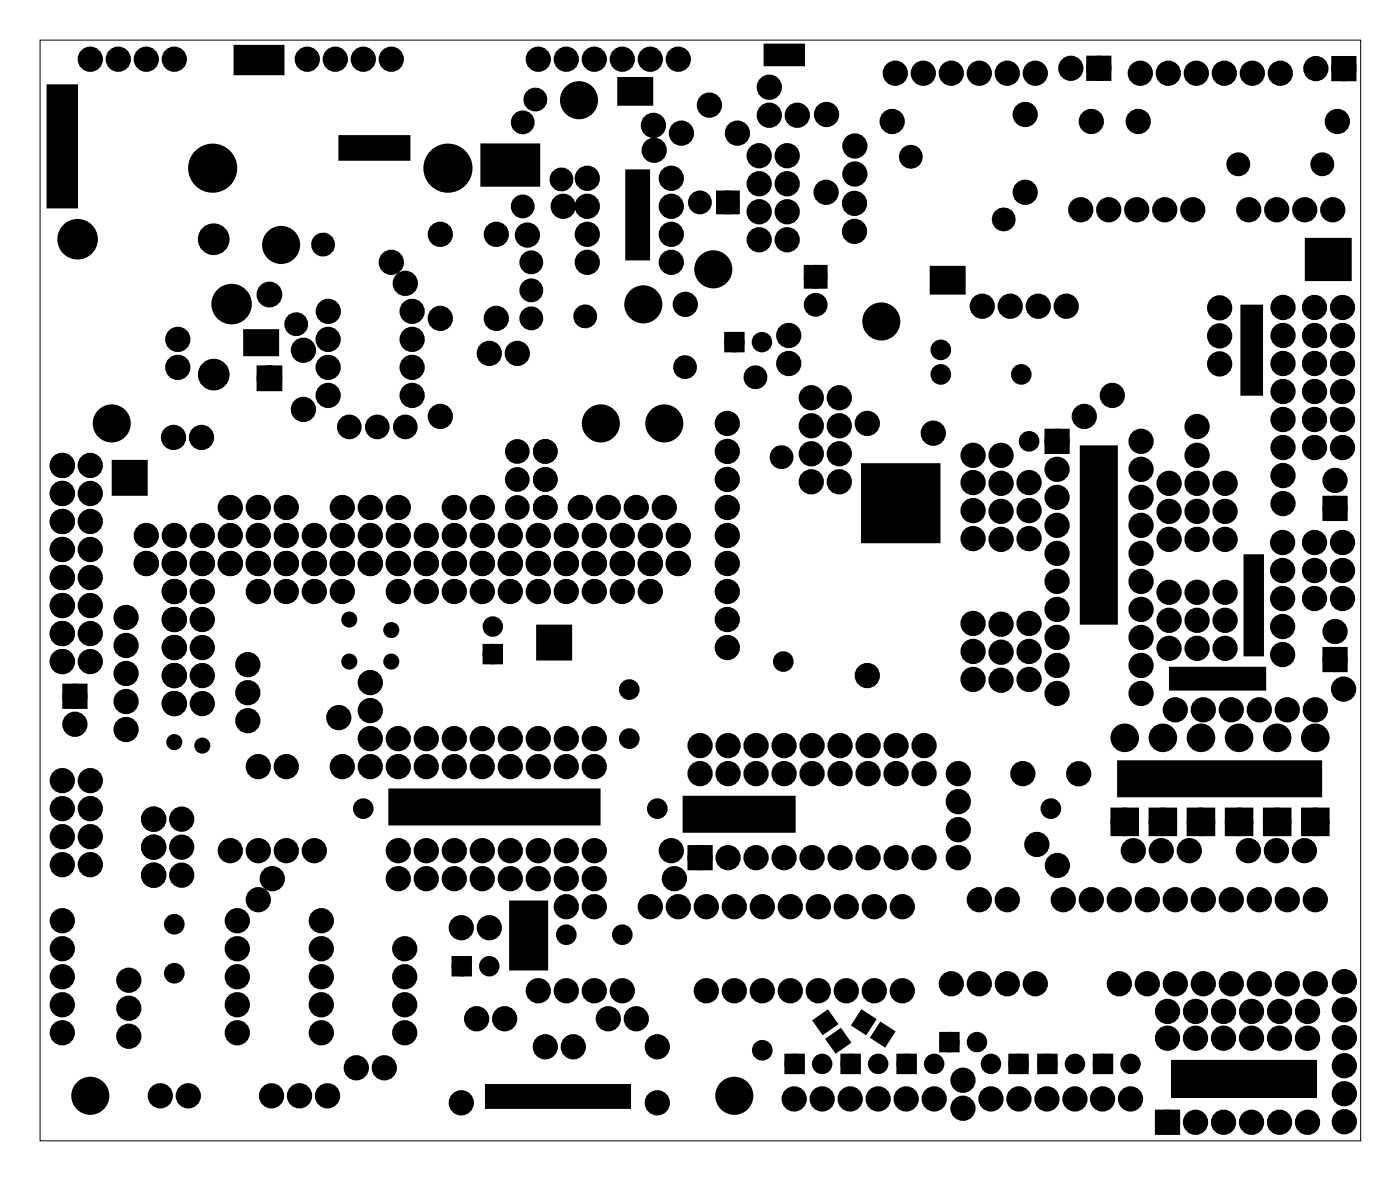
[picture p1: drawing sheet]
<svg xmlns="http://www.w3.org/2000/svg" width="127mm" height="107mm" viewBox="0 0 127 107" stroke-linecap="round" stroke-linejoin="round" font-family="sans-serif">
<path d="M3.6 3.6h119.8v99.8h-119.8z" fill="none" stroke="#000" stroke-width=".09"/>
<g fill="#000">
<path d="M4.4 7.8h2.6v11h-2.6zM21.3 4.2h4.4v2.5h-4.4zM30.8 12.4h6.3v2h-6.3zM43.7 13.1h5.2v3.7h-5.2zM56.1 7.1h3v2.4h-3zM56.8 15.5h2v8h-2zM65.3 17.7h1.4v1.3h-1.4zM69.4 4.1h3.5v1.8h-3.5zM98.9 5.4h1.5v1.6h-1.5zM121.1 5.5h1.6v1.5h-1.6zM22.2 30h3v2.2h-3zM23.7 33.5h1.5v1.6h-1.5z"/>
<path d="M66 30.4h1.2v1.2h-1.2zM73.3 24.4h1.4v1.4h-1.4zM84.5 24.2h3v2.4h-3zM95.1 39.2h1.6v1.6h-1.6zM112.6 27.7h1.8v8h-1.8zM118.5 21.7h4v3.7h-4zM10.3 41.8h3v3h-3zM44.1 58.7h1.2v1.2h-1.2zM48.8 56.8h3v3h-3zM78.2 42.1h7v7h-7zM98.1 40.5h3.2v16h-3.2zM112.9 50.4h1.6v9h-1.6z"/>
<path d="M120.3 45.3h1.6v1.6h-1.6zM6 62.4h1.6v1.5h-1.6zM35.4 71.6h19v3.1h-19zM62 72.3h10v3.1h-10zM62.7 77h1.6v1.5h-1.6zM101.1 73.6h1.8v1.8h-1.8zM101.5 69.1h18.3v3.1h-18.3zM104.6 73.6h1.8v1.8h-1.8zM106.2 60.6h8.5v1.9h-8.5zM108 73.6h1.9v1.8h-1.9zM111.5 73.6h1.8v1.8h-1.8zM114.9 73.6h1.9v1.8h-1.9z"/>
<path d="M118.4 73.6h1.8v1.8h-1.8zM120.3 59h1.6v1.6h-1.6zM41.3 87h1.2v1.2h-1.2zM44.1 98.4h13v2h-13zM46.3 81.8h3.3v6.1h-3.3zM71.5 95.9h1.2v1.2h-1.2zM73.9 92.5l1.2-.8 .8 1.1-1.2 .9zM75 94.2l1.3-.8 .8 1.1-1.3 .9zM78.2 91.7l1.2 .7-.9 1.3-1.1-.8zM76.6 95.9h1.2v1.2h-1.2zM79.9 92.8l1.2 .7-.8 1.3-1.2-.8zM81.6 95.9h1.2v1.2h-1.2z"/>
<path d="M85.5 93.9h1.2v1.2h-1.2zM91.8 95.9h1.2v1.2h-1.2zM94.4 95.9h1.2v1.2h-1.2zM99.5 95.9h1.2v1.2h-1.2zM106.3 96.2h13v3.2h-13zM105.1 101h1.6v1.5h-1.6z"/>
</g>
<g fill="none" stroke="#000" stroke-width=".25">
<path d="M4.4 7.8h2.6v11h-2.6zM21.3 4.2h4.4v2.5h-4.4zM30.8 12.4h6.3v2h-6.3zM43.7 13.1h5.2v3.7h-5.2zM56.1 7.1h3v2.4h-3zM56.8 15.5h2v8h-2zM69.4 4.1h3.5v1.8h-3.5zM22.2 30h3v2.2h-3zM84.5 24.2h3v2.4h-3zM112.6 27.7h1.8v8h-1.8zM118.5 21.7h4v3.7h-4zM10.3 41.8h3v3h-3z"/>
<path d="M48.8 56.8h3v3h-3zM78.2 42.1h7v7h-7zM98.1 40.5h3.2v16h-3.2zM112.9 50.4h1.6v9h-1.6zM35.4 71.6h19v3.1h-19zM62 72.3h10v3.1h-10zM101.5 69.1h18.3v3.1h-18.3zM106.2 60.6h8.5v1.9h-8.5zM44.1 98.4h13v2h-13zM46.3 81.8h3.3v6.1h-3.3zM73.9 92.5l1.2-.8 .8 1.1-1.2 .9zM75 94.2l1.3-.8 .8 1.1-1.3 .9z"/>
<path d="M78.2 91.7l1.2 .7-.9 1.3-1.1-.8zM79.9 92.8l1.2 .7-.8 1.3-1.2-.8zM106.3 96.2h13v3.2h-13z"/>
<circle cx="52.5" cy="9.1" r="1.6"/>
<circle cx="10.1" cy="38.4" r="1.6"/>
<circle cx="25.5" cy="22.2" r="1.6"/>
<circle cx="54.5" cy="38.4" r="1.6"/>
<circle cx="58.4" cy="27.6" r="1.6"/>
<circle cx="60.3" cy="38.4" r="1.6"/>
<circle cx="64.7" cy="24.4" r="1.6"/>
<circle cx="79.9" cy="29.1" r="1.6"/>
<circle cx="8.2" cy="99.3" r="1.6"/>
<circle cx="66.6" cy="99.3" r="1.6"/>
</g>
<g fill="#000">
<circle cx="8.2" cy="5.4" r=".76"/>
<circle cx="10.7" cy="5.4" r=".76"/>
<circle cx="13.3" cy="5.4" r=".76"/>
<circle cx="15.8" cy="5.4" r=".76"/>
<circle cx="19.3" cy="15.2" r="1.5"/>
<circle cx="27.9" cy="5.4" r=".76"/>
<circle cx="30.4" cy="5.4" r=".76"/>
<circle cx="33" cy="5.4" r=".76"/>
<circle cx="35.5" cy="5.4" r=".76"/>
<circle cx="40.6" cy="15.2" r="1.5"/>
<circle cx="47.4" cy="18.7" r=".7"/>
<circle cx="47.4" cy="11.1" r=".7"/>
<circle cx="48.6" cy="9" r=".7"/>
<circle cx="48.8" cy="5.4" r=".76"/>
<circle cx="50.9" cy="16.3" r=".7"/>
<circle cx="51.1" cy="18.7" r=".76"/>
<circle cx="51.4" cy="5.4" r=".76"/>
<circle cx="52.5" cy="9.1" r="1.6"/>
<circle cx="53.3" cy="16.2" r=".76"/>
<circle cx="53.3" cy="18.7" r=".76"/>
<circle cx="53.9" cy="5.4" r=".76"/>
<circle cx="56.5" cy="5.4" r=".76"/>
<circle cx="59" cy="5.4" r=".76"/>
<circle cx="59.3" cy="11.4" r=".76"/>
<circle cx="59.3" cy="13.6" r=".76"/>
<circle cx="60.9" cy="18.7" r=".76"/>
<circle cx="60.9" cy="16.2" r=".76"/>
<circle cx="61.5" cy="5.4" r=".76"/>
<circle cx="61.8" cy="12.1" r=".76"/>
<circle cx="63.5" cy="18.4" r=".7"/>
<circle cx="64.4" cy="9.5" r=".76"/>
<circle cx="66" cy="18.4" r=".7"/>
<circle cx="66.9" cy="12.1" r=".76"/>
<circle cx="68.9" cy="16.7" r=".76"/>
<circle cx="68.9" cy="19.2" r=".76"/>
<circle cx="68.9" cy="14.1" r=".76"/>
<circle cx="69.8" cy="10.4" r=".76"/>
<circle cx="69.8" cy="7.9" r=".76"/>
<circle cx="71.4" cy="16.7" r=".76"/>
<circle cx="71.4" cy="19.2" r=".76"/>
<circle cx="71.4" cy="14.1" r=".76"/>
<circle cx="72.3" cy="10.4" r=".76"/>
<circle cx="74.9" cy="17.4" r=".76"/>
<circle cx="75" cy="10.4" r=".76"/>
<circle cx="77.5" cy="18.4" r=".76"/>
<circle cx="77.5" cy="13.2" r=".76"/>
<circle cx="77.5" cy="15.8" r=".76"/>
<circle cx="80.9" cy="11" r=".76"/>
<circle cx="81.2" cy="6.6" r=".76"/>
<circle cx="82.6" cy="14.2" r=".7"/>
<circle cx="83.8" cy="6.6" r=".76"/>
<circle cx="86.3" cy="6.6" r=".76"/>
<circle cx="88.8" cy="6.6" r=".76"/>
<circle cx="91.1" cy="19.9" r=".7"/>
<circle cx="91.4" cy="6.6" r=".76"/>
<circle cx="93" cy="10.4" r=".76"/>
<circle cx="93" cy="17.4" r=".76"/>
<circle cx="93.9" cy="6.6" r=".76"/>
<circle cx="97.1" cy="6.2" r=".76"/>
<circle cx="98" cy="19" r=".76"/>
<circle cx="99" cy="11" r=".76"/>
<circle cx="99.7" cy="6.2" r=".76"/>
<circle cx="100.6" cy="19" r=".76"/>
<circle cx="103.1" cy="19" r=".76"/>
<circle cx="103.3" cy="11" r=".76"/>
<circle cx="103.4" cy="6.6" r=".76"/>
<circle cx="105.7" cy="19" r=".76"/>
<circle cx="106" cy="6.6" r=".76"/>
<circle cx="108.2" cy="19" r=".76"/>
<circle cx="108.5" cy="6.6" r=".76"/>
<circle cx="111.1" cy="6.6" r=".76"/>
<circle cx="112.3" cy="14.9" r=".7"/>
<circle cx="113.3" cy="19" r=".76"/>
<circle cx="113.6" cy="6.6" r=".76"/>
<circle cx="115.8" cy="19" r=".76"/>
<circle cx="116.1" cy="6.6" r=".76"/>
<circle cx="118.4" cy="19" r=".76"/>
<circle cx="119.4" cy="6.2" r=".76"/>
<circle cx="120" cy="14.9" r=".7"/>
<circle cx="120.9" cy="19" r=".76"/>
<circle cx="121.3" cy="11" r=".76"/>
<circle cx="121.9" cy="6.2" r=".76"/>
<circle cx="7" cy="21.7" r="1.11"/>
<circle cx="10.1" cy="38.4" r="1.6"/>
<circle cx="15.7" cy="39.7" r=".76"/>
<circle cx="16.1" cy="33.3" r=".76"/>
<circle cx="16.1" cy="30.8" r=".76"/>
<circle cx="18.3" cy="39.7" r=".76"/>
<circle cx="19.4" cy="21.7" r=".91"/>
<circle cx="19.4" cy="34" r=".91"/>
<circle cx="21" cy="27.6" r="1.11"/>
<circle cx="24.4" cy="34.3" r=".79"/>
<circle cx="24.4" cy="26.7" r=".79"/>
<circle cx="25.5" cy="22.2" r="1.6"/>
<circle cx="26.9" cy="29.4" r=".7"/>
<circle cx="27.5" cy="37.1" r=".76"/>
<circle cx="27.5" cy="31.8" r=".76"/>
<circle cx="29.3" cy="22.2" r=".7"/>
<circle cx="29.8" cy="35.8" r=".76"/>
<circle cx="29.8" cy="33.3" r=".76"/>
<circle cx="29.8" cy="30.8" r=".76"/>
<circle cx="29.8" cy="28.2" r=".76"/>
<circle cx="31.7" cy="38.7" r=".74"/>
<circle cx="34.2" cy="38.7" r=".74"/>
<circle cx="35.5" cy="23.8" r=".76"/>
<circle cx="36.8" cy="25.7" r=".76"/>
<circle cx="36.8" cy="38.7" r=".74"/>
<circle cx="37.4" cy="28.2" r=".76"/>
<circle cx="37.4" cy="35.8" r=".76"/>
<circle cx="37.4" cy="33.3" r=".76"/>
<circle cx="37.4" cy="30.8" r=".76"/>
<circle cx="39.9" cy="28.9" r=".76"/>
<circle cx="39.9" cy="21.2" r=".76"/>
<circle cx="39.9" cy="37.8" r=".76"/>
<circle cx="44.4" cy="32" r=".76"/>
<circle cx="45" cy="28.9" r=".76"/>
<circle cx="45" cy="21.2" r=".76"/>
<circle cx="46.9" cy="32" r=".76"/>
<circle cx="47.8" cy="21.3" r=".76"/>
<circle cx="48.2" cy="28.9" r=".7"/>
<circle cx="48.2" cy="26.3" r=".7"/>
<circle cx="48.2" cy="23.8" r=".7"/>
<circle cx="53.1" cy="28.7" r=".7"/>
<circle cx="53.3" cy="23.8" r=".76"/>
<circle cx="53.3" cy="21.2" r=".76"/>
<circle cx="54.5" cy="38.4" r="1.6"/>
<circle cx="58.4" cy="27.6" r="1.6"/>
<circle cx="60.3" cy="38.4" r="1.6"/>
<circle cx="60.9" cy="23.8" r=".76"/>
<circle cx="60.9" cy="21.2" r=".76"/>
<circle cx="62.1" cy="33.3" r=".7"/>
<circle cx="62.2" cy="27.6" r=".76"/>
<circle cx="64.7" cy="24.4" r="1.6"/>
<circle cx="66" cy="38.4" r=".76"/>
<circle cx="66.6" cy="31" r=".6"/>
<circle cx="68.5" cy="34.2" r=".7"/>
<circle cx="68.9" cy="21.7" r=".76"/>
<circle cx="69.1" cy="31" r=".6"/>
<circle cx="71.4" cy="21.7" r=".76"/>
<circle cx="71.6" cy="30.4" r=".76"/>
<circle cx="71.6" cy="33" r=".76"/>
<circle cx="73.6" cy="36.1" r=".76"/>
<circle cx="73.6" cy="38.6" r=".76"/>
<circle cx="74" cy="25.1" r=".7"/>
<circle cx="74" cy="27.6" r=".7"/>
<circle cx="76.1" cy="36.1" r=".76"/>
<circle cx="76.1" cy="38.6" r=".76"/>
<circle cx="77.5" cy="21" r=".76"/>
<circle cx="78.7" cy="38.4" r=".76"/>
<circle cx="79.9" cy="29.1" r="1.6"/>
<circle cx="84.7" cy="39.3" r=".76"/>
<circle cx="85.3" cy="31.7" r=".55"/>
<circle cx="85.3" cy="33.9" r=".55"/>
<circle cx="89.1" cy="27.8" r=".76"/>
<circle cx="91.6" cy="27.8" r=".76"/>
<circle cx="92.6" cy="33.9" r=".55"/>
<circle cx="94.2" cy="27.8" r=".76"/>
<circle cx="96.7" cy="27.8" r=".76"/>
<circle cx="98.4" cy="37.8" r=".76"/>
<circle cx="100.9" cy="35.8" r=".76"/>
<circle cx="108.6" cy="38.7" r=".76"/>
<circle cx="110.6" cy="33" r=".76"/>
<circle cx="110.6" cy="30.5" r=".76"/>
<circle cx="110.6" cy="27.9" r=".76"/>
<circle cx="116.4" cy="38" r=".76"/>
<circle cx="116.4" cy="35.5" r=".76"/>
<circle cx="116.4" cy="30.4" r=".76"/>
<circle cx="116.4" cy="33" r=".76"/>
<circle cx="116.4" cy="27.9" r=".76"/>
<circle cx="119.2" cy="38" r=".76"/>
<circle cx="119.2" cy="30.4" r=".76"/>
<circle cx="119.2" cy="33" r=".76"/>
<circle cx="119.2" cy="35.5" r=".76"/>
<circle cx="119.2" cy="27.9" r=".76"/>
<circle cx="121.8" cy="38" r=".76"/>
<circle cx="121.8" cy="33" r=".76"/>
<circle cx="121.8" cy="30.4" r=".76"/>
<circle cx="121.8" cy="35.5" r=".76"/>
<circle cx="121.8" cy="27.9" r=".76"/>
<circle cx="5.7" cy="57.4" r=".76"/>
<circle cx="5.7" cy="60" r=".76"/>
<circle cx="5.7" cy="47.3" r=".76"/>
<circle cx="5.7" cy="44.7" r=".76"/>
<circle cx="5.7" cy="42.2" r=".76"/>
<circle cx="5.7" cy="49.8" r=".76"/>
<circle cx="5.7" cy="52.4" r=".76"/>
<circle cx="5.7" cy="54.9" r=".76"/>
<circle cx="8.2" cy="57.4" r=".76"/>
<circle cx="8.2" cy="60" r=".76"/>
<circle cx="8.2" cy="47.3" r=".76"/>
<circle cx="8.2" cy="44.7" r=".76"/>
<circle cx="8.2" cy="42.2" r=".76"/>
<circle cx="8.2" cy="49.8" r=".76"/>
<circle cx="8.2" cy="52.4" r=".76"/>
<circle cx="8.2" cy="54.9" r=".76"/>
<circle cx="11.4" cy="56" r=".76"/>
<circle cx="11.4" cy="58.5" r=".76"/>
<circle cx="13.3" cy="48.5" r=".76"/>
<circle cx="13.3" cy="51.1" r=".76"/>
<circle cx="15.8" cy="56.2" r=".76"/>
<circle cx="15.8" cy="58.7" r=".76"/>
<circle cx="15.8" cy="53.6" r=".76"/>
<circle cx="15.8" cy="48.5" r=".76"/>
<circle cx="15.8" cy="51.1" r=".76"/>
<circle cx="18.4" cy="56.2" r=".76"/>
<circle cx="18.4" cy="58.7" r=".76"/>
<circle cx="18.4" cy="53.6" r=".76"/>
<circle cx="18.4" cy="48.5" r=".76"/>
<circle cx="18.4" cy="51.1" r=".76"/>
<circle cx="20.9" cy="46" r=".76"/>
<circle cx="20.9" cy="48.5" r=".76"/>
<circle cx="20.9" cy="51.1" r=".76"/>
<circle cx="23.4" cy="46" r=".76"/>
<circle cx="23.4" cy="48.5" r=".76"/>
<circle cx="23.4" cy="51.1" r=".76"/>
<circle cx="23.4" cy="53.6" r=".76"/>
<circle cx="26" cy="46" r=".76"/>
<circle cx="26" cy="48.5" r=".76"/>
<circle cx="26" cy="51.1" r=".76"/>
<circle cx="26" cy="53.6" r=".76"/>
<circle cx="28.5" cy="48.5" r=".76"/>
<circle cx="28.5" cy="51.1" r=".76"/>
<circle cx="28.5" cy="53.6" r=".76"/>
<circle cx="31.1" cy="46" r=".76"/>
<circle cx="31.1" cy="48.5" r=".76"/>
<circle cx="31.1" cy="53.6" r=".76"/>
<circle cx="31.1" cy="51.1" r=".76"/>
<circle cx="31.7" cy="56.2" r=".45"/>
<circle cx="31.7" cy="60" r=".45"/>
<circle cx="33.6" cy="46" r=".76"/>
<circle cx="33.6" cy="48.5" r=".76"/>
<circle cx="33.6" cy="51.1" r=".76"/>
<circle cx="35.5" cy="57.1" r=".45"/>
<circle cx="35.5" cy="60" r=".45"/>
<circle cx="36.1" cy="46" r=".76"/>
<circle cx="36.1" cy="48.5" r=".76"/>
<circle cx="36.1" cy="51.1" r=".76"/>
<circle cx="36.1" cy="53.6" r=".76"/>
<circle cx="38.7" cy="48.5" r=".76"/>
<circle cx="38.7" cy="51.1" r=".76"/>
<circle cx="38.7" cy="53.6" r=".76"/>
<circle cx="41.2" cy="46" r=".76"/>
<circle cx="41.2" cy="48.5" r=".76"/>
<circle cx="41.2" cy="51.1" r=".76"/>
<circle cx="41.2" cy="53.6" r=".76"/>
<circle cx="43.8" cy="46" r=".76"/>
<circle cx="43.8" cy="48.5" r=".76"/>
<circle cx="43.8" cy="51.1" r=".76"/>
<circle cx="43.8" cy="53.6" r=".76"/>
<circle cx="44.7" cy="56.8" r=".6"/>
<circle cx="44.7" cy="59.3" r=".6"/>
<circle cx="46.3" cy="48.5" r=".76"/>
<circle cx="46.3" cy="51.1" r=".76"/>
<circle cx="46.3" cy="53.6" r=".76"/>
<circle cx="46.9" cy="40.9" r=".74"/>
<circle cx="46.9" cy="43.5" r=".74"/>
<circle cx="46.9" cy="46" r=".74"/>
<circle cx="48.8" cy="48.5" r=".76"/>
<circle cx="48.8" cy="51.1" r=".76"/>
<circle cx="48.8" cy="53.6" r=".76"/>
<circle cx="49.5" cy="43.5" r=".74"/>
<circle cx="49.5" cy="40.9" r=".74"/>
<circle cx="49.5" cy="46" r=".74"/>
<circle cx="51.4" cy="48.5" r=".76"/>
<circle cx="51.4" cy="51.1" r=".76"/>
<circle cx="51.4" cy="53.6" r=".76"/>
<circle cx="52.6" cy="46" r=".76"/>
<circle cx="53.9" cy="48.5" r=".76"/>
<circle cx="53.9" cy="51.1" r=".76"/>
<circle cx="53.9" cy="53.6" r=".76"/>
<circle cx="55.2" cy="46" r=".76"/>
<circle cx="56.5" cy="48.5" r=".76"/>
<circle cx="56.5" cy="51.1" r=".76"/>
<circle cx="56.5" cy="53.6" r=".76"/>
<circle cx="57.7" cy="46" r=".76"/>
<circle cx="59" cy="48.5" r=".76"/>
<circle cx="59" cy="51.1" r=".76"/>
<circle cx="59" cy="53.6" r=".76"/>
<circle cx="60.3" cy="46" r=".76"/>
<circle cx="61.5" cy="48.5" r=".76"/>
<circle cx="61.5" cy="51.1" r=".76"/>
<circle cx="66" cy="56.2" r=".76"/>
<circle cx="66" cy="58.7" r=".76"/>
<circle cx="66" cy="46" r=".76"/>
<circle cx="66" cy="48.5" r=".76"/>
<circle cx="66" cy="43.5" r=".76"/>
<circle cx="66" cy="40.9" r=".76"/>
<circle cx="66" cy="51.1" r=".76"/>
<circle cx="66" cy="53.6" r=".76"/>
<circle cx="70.9" cy="41.4" r=".7"/>
<circle cx="71.1" cy="60" r=".55"/>
<circle cx="73.6" cy="41.1" r=".76"/>
<circle cx="73.6" cy="43.7" r=".76"/>
<circle cx="76.1" cy="43.7" r=".76"/>
<circle cx="76.1" cy="41.1" r=".76"/>
<circle cx="88.3" cy="43.8" r=".76"/>
<circle cx="88.3" cy="59.1" r=".76"/>
<circle cx="88.3" cy="56.5" r=".76"/>
<circle cx="88.3" cy="46.3" r=".76"/>
<circle cx="88.3" cy="41.3" r=".76"/>
<circle cx="88.3" cy="48.8" r=".76"/>
<circle cx="90.8" cy="43.8" r=".76"/>
<circle cx="90.8" cy="41.3" r=".76"/>
<circle cx="90.8" cy="48.9" r=".76"/>
<circle cx="90.8" cy="46.4" r=".76"/>
<circle cx="90.8" cy="59.1" r=".76"/>
<circle cx="90.8" cy="56.6" r=".76"/>
<circle cx="93.4" cy="40" r=".55"/>
<circle cx="93.4" cy="43.8" r=".76"/>
<circle cx="93.4" cy="59.1" r=".76"/>
<circle cx="93.4" cy="56.5" r=".76"/>
<circle cx="93.4" cy="46.3" r=".76"/>
<circle cx="93.4" cy="48.8" r=".76"/>
<circle cx="95.9" cy="45.1" r=".76"/>
<circle cx="95.9" cy="42.6" r=".76"/>
<circle cx="95.9" cy="40" r=".76"/>
<circle cx="95.9" cy="55.3" r=".76"/>
<circle cx="95.9" cy="57.8" r=".76"/>
<circle cx="95.9" cy="52.7" r=".76"/>
<circle cx="95.9" cy="47.6" r=".76"/>
<circle cx="95.9" cy="50.2" r=".76"/>
<circle cx="103.5" cy="45.1" r=".76"/>
<circle cx="103.5" cy="42.6" r=".76"/>
<circle cx="103.5" cy="40" r=".76"/>
<circle cx="103.5" cy="55.3" r=".76"/>
<circle cx="103.5" cy="57.8" r=".76"/>
<circle cx="103.5" cy="52.7" r=".76"/>
<circle cx="103.5" cy="47.6" r=".76"/>
<circle cx="103.5" cy="50.2" r=".76"/>
<circle cx="106.1" cy="53.7" r=".76"/>
<circle cx="106.1" cy="58.8" r=".76"/>
<circle cx="106.1" cy="56.2" r=".76"/>
<circle cx="106.1" cy="46.4" r=".76"/>
<circle cx="106.1" cy="48.9" r=".76"/>
<circle cx="106.1" cy="43.8" r=".76"/>
<circle cx="108.6" cy="43.8" r=".76"/>
<circle cx="108.6" cy="41.3" r=".76"/>
<circle cx="108.6" cy="48.9" r=".76"/>
<circle cx="108.6" cy="46.4" r=".76"/>
<circle cx="108.6" cy="58.8" r=".76"/>
<circle cx="108.6" cy="56.2" r=".76"/>
<circle cx="108.6" cy="53.7" r=".76"/>
<circle cx="111.1" cy="58.8" r=".76"/>
<circle cx="111.1" cy="56.2" r=".76"/>
<circle cx="111.1" cy="53.7" r=".76"/>
<circle cx="111.1" cy="46.4" r=".76"/>
<circle cx="111.1" cy="48.9" r=".76"/>
<circle cx="111.1" cy="43.8" r=".76"/>
<circle cx="116.4" cy="59.3" r=".76"/>
<circle cx="116.4" cy="56.8" r=".76"/>
<circle cx="116.4" cy="49.2" r=".76"/>
<circle cx="116.4" cy="51.7" r=".76"/>
<circle cx="116.4" cy="54.3" r=".76"/>
<circle cx="116.4" cy="40.6" r=".76"/>
<circle cx="116.4" cy="43.1" r=".76"/>
<circle cx="116.4" cy="45.7" r=".76"/>
<circle cx="119.2" cy="40.6" r=".76"/>
<circle cx="119.2" cy="49.2" r=".76"/>
<circle cx="119.2" cy="51.7" r=".76"/>
<circle cx="119.2" cy="54.3" r=".76"/>
<circle cx="121.1" cy="43.6" r=".76"/>
<circle cx="121.1" cy="57.3" r=".76"/>
<circle cx="121.1" cy="59.8" r=".76"/>
<circle cx="121.1" cy="46.1" r=".76"/>
<circle cx="121.8" cy="40.6" r=".76"/>
<circle cx="121.8" cy="49.2" r=".76"/>
<circle cx="121.8" cy="54.3" r=".76"/>
<circle cx="121.8" cy="51.7" r=".76"/>
<circle cx="5.7" cy="73.3" r=".76"/>
<circle cx="5.7" cy="70.8" r=".76"/>
<circle cx="5.7" cy="78.4" r=".76"/>
<circle cx="5.7" cy="75.9" r=".76"/>
<circle cx="6.8" cy="63.1" r=".76"/>
<circle cx="6.8" cy="65.7" r=".76"/>
<circle cx="8.2" cy="73.3" r=".76"/>
<circle cx="8.2" cy="70.8" r=".76"/>
<circle cx="8.2" cy="78.4" r=".76"/>
<circle cx="8.2" cy="75.9" r=".76"/>
<circle cx="11.4" cy="66.1" r=".76"/>
<circle cx="11.4" cy="63.6" r=".76"/>
<circle cx="11.4" cy="61.1" r=".76"/>
<circle cx="13.9" cy="76.8" r=".76"/>
<circle cx="13.9" cy="79.3" r=".76"/>
<circle cx="13.9" cy="74.3" r=".76"/>
<circle cx="15.8" cy="61.2" r=".76"/>
<circle cx="15.8" cy="63.8" r=".76"/>
<circle cx="15.8" cy="67.3" r=".45"/>
<circle cx="16.5" cy="74.3" r=".76"/>
<circle cx="16.5" cy="79.3" r=".76"/>
<circle cx="16.5" cy="76.8" r=".76"/>
<circle cx="18.4" cy="61.2" r=".76"/>
<circle cx="18.4" cy="63.8" r=".76"/>
<circle cx="18.4" cy="67.6" r=".45"/>
<circle cx="20.9" cy="77.1" r=".76"/>
<circle cx="22.5" cy="65.3" r=".76"/>
<circle cx="22.5" cy="60.3" r=".76"/>
<circle cx="22.5" cy="62.8" r=".76"/>
<circle cx="23.4" cy="69.5" r=".76"/>
<circle cx="23.4" cy="77.1" r=".76"/>
<circle cx="24.7" cy="79.7" r=".76"/>
<circle cx="26" cy="69.5" r=".76"/>
<circle cx="26" cy="77.1" r=".76"/>
<circle cx="28.5" cy="77.1" r=".76"/>
<circle cx="30.7" cy="65.1" r=".76"/>
<circle cx="31.1" cy="69.5" r=".76"/>
<circle cx="33" cy="73.3" r=".55"/>
<circle cx="33.6" cy="69.5" r=".76"/>
<circle cx="33.6" cy="67" r=".76"/>
<circle cx="33.6" cy="61.9" r=".76"/>
<circle cx="33.6" cy="64.4" r=".76"/>
<circle cx="36.1" cy="79.7" r=".76"/>
<circle cx="36.1" cy="67" r=".76"/>
<circle cx="36.1" cy="69.5" r=".76"/>
<circle cx="36.1" cy="77.1" r=".76"/>
<circle cx="38.7" cy="79.7" r=".76"/>
<circle cx="38.7" cy="67" r=".76"/>
<circle cx="38.7" cy="69.5" r=".76"/>
<circle cx="38.7" cy="77.1" r=".76"/>
<circle cx="41.2" cy="79.7" r=".76"/>
<circle cx="41.2" cy="67" r=".76"/>
<circle cx="41.2" cy="69.5" r=".76"/>
<circle cx="41.2" cy="77.1" r=".76"/>
<circle cx="43.8" cy="79.7" r=".76"/>
<circle cx="43.8" cy="67" r=".76"/>
<circle cx="43.8" cy="69.5" r=".76"/>
<circle cx="43.8" cy="77.1" r=".76"/>
<circle cx="46.3" cy="79.7" r=".76"/>
<circle cx="46.3" cy="67" r=".76"/>
<circle cx="46.3" cy="69.5" r=".76"/>
<circle cx="46.3" cy="77.1" r=".76"/>
<circle cx="48.8" cy="79.7" r=".76"/>
<circle cx="48.8" cy="67" r=".76"/>
<circle cx="48.8" cy="69.5" r=".76"/>
<circle cx="48.8" cy="77.1" r=".76"/>
<circle cx="51.4" cy="79.7" r=".76"/>
<circle cx="51.4" cy="67" r=".76"/>
<circle cx="51.4" cy="69.5" r=".76"/>
<circle cx="51.4" cy="77.1" r=".76"/>
<circle cx="53.9" cy="79.7" r=".76"/>
<circle cx="53.9" cy="67" r=".76"/>
<circle cx="53.9" cy="77.1" r=".76"/>
<circle cx="53.9" cy="69.5" r=".76"/>
<circle cx="57.1" cy="62.5" r=".55"/>
<circle cx="57.1" cy="67" r=".55"/>
<circle cx="59.6" cy="73.3" r=".55"/>
<circle cx="60.9" cy="77.1" r=".76"/>
<circle cx="61.2" cy="79.7" r=".76"/>
<circle cx="63.5" cy="67.6" r=".76"/>
<circle cx="63.5" cy="77.8" r=".76"/>
<circle cx="63.5" cy="70.1" r=".76"/>
<circle cx="66" cy="67.6" r=".76"/>
<circle cx="66" cy="77.8" r=".76"/>
<circle cx="66" cy="70.1" r=".76"/>
<circle cx="68.6" cy="67.6" r=".76"/>
<circle cx="68.6" cy="77.8" r=".76"/>
<circle cx="68.6" cy="70.1" r=".76"/>
<circle cx="71.1" cy="67.6" r=".76"/>
<circle cx="71.1" cy="70.1" r=".76"/>
<circle cx="71.1" cy="77.8" r=".76"/>
<circle cx="73.7" cy="67.6" r=".76"/>
<circle cx="73.7" cy="77.8" r=".76"/>
<circle cx="73.7" cy="70.1" r=".76"/>
<circle cx="76.2" cy="67.6" r=".76"/>
<circle cx="76.2" cy="70.1" r=".76"/>
<circle cx="76.2" cy="77.8" r=".76"/>
<circle cx="78.7" cy="61.2" r=".76"/>
<circle cx="78.7" cy="67.6" r=".76"/>
<circle cx="78.7" cy="77.8" r=".76"/>
<circle cx="78.7" cy="70.1" r=".76"/>
<circle cx="81.3" cy="67.6" r=".76"/>
<circle cx="81.3" cy="70.1" r=".76"/>
<circle cx="81.3" cy="77.8" r=".76"/>
<circle cx="83.8" cy="67.6" r=".76"/>
<circle cx="83.8" cy="70.1" r=".76"/>
<circle cx="83.8" cy="77.8" r=".76"/>
<circle cx="86.9" cy="75.2" r=".76"/>
<circle cx="86.9" cy="77.8" r=".76"/>
<circle cx="86.9" cy="72.7" r=".76"/>
<circle cx="86.9" cy="70.1" r=".76"/>
<circle cx="88.3" cy="61.6" r=".76"/>
<circle cx="90.8" cy="61.7" r=".76"/>
<circle cx="92.8" cy="70.1" r=".76"/>
<circle cx="93.4" cy="61.6" r=".76"/>
<circle cx="94.1" cy="76.6" r=".76"/>
<circle cx="95.3" cy="73.3" r=".55"/>
<circle cx="95.9" cy="60.3" r=".76"/>
<circle cx="95.9" cy="62.9" r=".76"/>
<circle cx="95.9" cy="78.5" r=".76"/>
<circle cx="97.9" cy="70.2" r=".76"/>
<circle cx="102" cy="74.5" r=".91"/>
<circle cx="102" cy="66.9" r=".91"/>
<circle cx="102.8" cy="77.1" r=".76"/>
<circle cx="103.5" cy="60.3" r=".76"/>
<circle cx="103.5" cy="62.9" r=".76"/>
<circle cx="105.3" cy="77.1" r=".76"/>
<circle cx="105.5" cy="66.9" r=".91"/>
<circle cx="105.5" cy="74.5" r=".91"/>
<circle cx="106.6" cy="64.4" r=".76"/>
<circle cx="107.9" cy="77.1" r=".76"/>
<circle cx="108.9" cy="74.5" r=".91"/>
<circle cx="108.9" cy="66.9" r=".91"/>
<circle cx="109.2" cy="64.4" r=".76"/>
<circle cx="111.7" cy="64.4" r=".76"/>
<circle cx="112.4" cy="66.9" r=".91"/>
<circle cx="112.4" cy="74.5" r=".91"/>
<circle cx="113.2" cy="77.1" r=".76"/>
<circle cx="114.2" cy="64.4" r=".76"/>
<circle cx="115.8" cy="77.1" r=".76"/>
<circle cx="115.9" cy="74.5" r=".91"/>
<circle cx="115.9" cy="66.9" r=".91"/>
<circle cx="116.8" cy="64.4" r=".76"/>
<circle cx="118.3" cy="77.1" r=".76"/>
<circle cx="119.3" cy="64.4" r=".76"/>
<circle cx="119.3" cy="74.5" r=".91"/>
<circle cx="119.3" cy="66.9" r=".91"/>
<circle cx="121.9" cy="62.5" r=".76"/>
<circle cx="5.7" cy="91.1" r=".76"/>
<circle cx="5.7" cy="93.6" r=".76"/>
<circle cx="5.7" cy="88.6" r=".76"/>
<circle cx="5.7" cy="86" r=".76"/>
<circle cx="5.7" cy="83.5" r=".76"/>
<circle cx="8.2" cy="99.3" r="1.6"/>
<circle cx="11.7" cy="88.9" r=".76"/>
<circle cx="11.7" cy="91.4" r=".76"/>
<circle cx="11.7" cy="94" r=".76"/>
<circle cx="14.5" cy="99.3" r=".76"/>
<circle cx="15.8" cy="88.2" r=".55"/>
<circle cx="15.8" cy="83.8" r=".55"/>
<circle cx="17.1" cy="99.3" r=".76"/>
<circle cx="21.5" cy="83.5" r=".76"/>
<circle cx="21.5" cy="86" r=".76"/>
<circle cx="21.5" cy="88.6" r=".76"/>
<circle cx="21.5" cy="93.6" r=".76"/>
<circle cx="21.5" cy="91.1" r=".76"/>
<circle cx="23.4" cy="81.6" r=".76"/>
<circle cx="24.6" cy="99.3" r=".76"/>
<circle cx="27.2" cy="99.3" r=".76"/>
<circle cx="29.1" cy="83.5" r=".76"/>
<circle cx="29.1" cy="86" r=".76"/>
<circle cx="29.1" cy="88.6" r=".76"/>
<circle cx="29.1" cy="93.6" r=".76"/>
<circle cx="29.1" cy="91.1" r=".76"/>
<circle cx="29.7" cy="99.3" r=".76"/>
<circle cx="32.3" cy="96.8" r=".76"/>
<circle cx="34.9" cy="96.8" r=".76"/>
<circle cx="36.7" cy="88.6" r=".76"/>
<circle cx="36.7" cy="86" r=".76"/>
<circle cx="36.7" cy="93.6" r=".76"/>
<circle cx="36.7" cy="91.1" r=".76"/>
<circle cx="41.8" cy="100" r=".76"/>
<circle cx="41.8" cy="84.1" r=".76"/>
<circle cx="41.9" cy="87.6" r=".6"/>
<circle cx="43.2" cy="92.4" r=".76"/>
<circle cx="44.4" cy="87.6" r=".6"/>
<circle cx="44.4" cy="84.1" r=".76"/>
<circle cx="45.8" cy="92.4" r=".76"/>
<circle cx="48.8" cy="89.8" r=".76"/>
<circle cx="49.5" cy="94.9" r=".76"/>
<circle cx="51.4" cy="84.7" r=".55"/>
<circle cx="51.4" cy="82.2" r=".76"/>
<circle cx="51.4" cy="89.8" r=".76"/>
<circle cx="52" cy="94.9" r=".76"/>
<circle cx="53.9" cy="82.2" r=".76"/>
<circle cx="53.9" cy="89.8" r=".76"/>
<circle cx="55.2" cy="92.4" r=".76"/>
<circle cx="56.5" cy="84.7" r=".55"/>
<circle cx="56.5" cy="89.8" r=".76"/>
<circle cx="57.7" cy="92.4" r=".76"/>
<circle cx="59" cy="82.2" r=".76"/>
<circle cx="59.6" cy="94.9" r=".76"/>
<circle cx="59.6" cy="100" r=".76"/>
<circle cx="61.5" cy="82.2" r=".76"/>
<circle cx="64.1" cy="82.2" r=".76"/>
<circle cx="64.1" cy="89.8" r=".76"/>
<circle cx="66.6" cy="99.3" r="1.6"/>
<circle cx="66.6" cy="82.2" r=".76"/>
<circle cx="66.6" cy="89.8" r=".76"/>
<circle cx="69.2" cy="95.2" r=".55"/>
<circle cx="69.2" cy="82.2" r=".76"/>
<circle cx="69.2" cy="89.8" r=".76"/>
<circle cx="71.7" cy="82.2" r=".76"/>
<circle cx="71.7" cy="89.8" r=".76"/>
<circle cx="72" cy="99.6" r=".76"/>
<circle cx="72.1" cy="96.5" r=".6"/>
<circle cx="74.2" cy="82.2" r=".76"/>
<circle cx="74.2" cy="89.8" r=".76"/>
<circle cx="74.6" cy="96.5" r=".6"/>
<circle cx="74.6" cy="99.6" r=".76"/>
<circle cx="76.8" cy="82.2" r=".76"/>
<circle cx="76.8" cy="89.8" r=".76"/>
<circle cx="77.1" cy="99.6" r=".76"/>
<circle cx="77.2" cy="96.5" r=".6"/>
<circle cx="79.3" cy="82.2" r=".76"/>
<circle cx="79.3" cy="89.8" r=".76"/>
<circle cx="79.7" cy="96.5" r=".6"/>
<circle cx="79.7" cy="99.6" r=".76"/>
<circle cx="81.9" cy="82.2" r=".76"/>
<circle cx="81.9" cy="89.8" r=".76"/>
<circle cx="82.2" cy="99.6" r=".76"/>
<circle cx="82.2" cy="96.5" r=".6"/>
<circle cx="84.7" cy="96.5" r=".6"/>
<circle cx="84.7" cy="99.6" r=".76"/>
<circle cx="86.1" cy="94.5" r=".6"/>
<circle cx="86.3" cy="89.2" r=".76"/>
<circle cx="87.4" cy="97.9" r=".76"/>
<circle cx="88.6" cy="94.5" r=".6"/>
<circle cx="88.8" cy="81.6" r=".76"/>
<circle cx="88.8" cy="89.2" r=".76"/>
<circle cx="89.9" cy="96.5" r=".6"/>
<circle cx="89.9" cy="99.6" r=".76"/>
<circle cx="91.4" cy="81.6" r=".76"/>
<circle cx="91.4" cy="89.2" r=".76"/>
<circle cx="92.4" cy="96.5" r=".6"/>
<circle cx="92.4" cy="99.6" r=".76"/>
<circle cx="93.9" cy="89.2" r=".76"/>
<circle cx="95" cy="99.6" r=".76"/>
<circle cx="95" cy="96.5" r=".6"/>
<circle cx="96.5" cy="81.6" r=".76"/>
<circle cx="97.5" cy="96.5" r=".6"/>
<circle cx="97.5" cy="99.6" r=".76"/>
<circle cx="99" cy="81.6" r=".76"/>
<circle cx="100" cy="99.6" r=".76"/>
<circle cx="100.1" cy="96.5" r=".6"/>
<circle cx="101.5" cy="81.6" r=".76"/>
<circle cx="101.5" cy="89.2" r=".76"/>
<circle cx="102.6" cy="96.5" r=".6"/>
<circle cx="102.6" cy="99.6" r=".76"/>
<circle cx="104.1" cy="89.2" r=".76"/>
<circle cx="104.1" cy="81.6" r=".76"/>
<circle cx="105.9" cy="91.7" r=".76"/>
<circle cx="105.9" cy="94.1" r=".76"/>
<circle cx="106.6" cy="81.6" r=".76"/>
<circle cx="106.6" cy="89.2" r=".76"/>
<circle cx="108.5" cy="91.7" r=".76"/>
<circle cx="108.5" cy="94.1" r=".76"/>
<circle cx="109.2" cy="81.6" r=".76"/>
<circle cx="109.2" cy="89.2" r=".76"/>
<circle cx="111" cy="91.7" r=".76"/>
<circle cx="111" cy="94.1" r=".76"/>
<circle cx="111.7" cy="81.6" r=".76"/>
<circle cx="111.7" cy="89.2" r=".76"/>
<circle cx="113.5" cy="91.7" r=".76"/>
<circle cx="113.5" cy="94.1" r=".76"/>
<circle cx="114.2" cy="81.6" r=".76"/>
<circle cx="114.2" cy="89.2" r=".76"/>
<circle cx="116.1" cy="91.7" r=".76"/>
<circle cx="116.1" cy="94.1" r=".76"/>
<circle cx="116.8" cy="81.6" r=".76"/>
<circle cx="116.8" cy="89.2" r=".76"/>
<circle cx="118.6" cy="91.7" r=".76"/>
<circle cx="118.6" cy="94.1" r=".76"/>
<circle cx="119.3" cy="89.2" r=".76"/>
<circle cx="119.3" cy="81.6" r=".76"/>
<circle cx="122" cy="89" r=".76"/>
<circle cx="122" cy="91.5" r=".76"/>
<circle cx="122" cy="96.6" r=".76"/>
<circle cx="122" cy="94.1" r=".76"/>
<circle cx="122" cy="99.2" r=".76"/>
<circle cx="87.4" cy="100.5" r=".76"/>
<circle cx="105.9" cy="101.7" r=".76"/>
<circle cx="108.5" cy="101.7" r=".76"/>
<circle cx="111" cy="101.7" r=".76"/>
<circle cx="113.5" cy="101.7" r=".76"/>
<circle cx="116.1" cy="101.7" r=".76"/>
<circle cx="118.6" cy="101.7" r=".76"/>
<circle cx="122" cy="101.7" r=".76"/>
</g>
<g fill="none" stroke="#000" stroke-width=".76" stroke-linecap="butt">
<path d="M65.3 17.7h1.4v1.3h-1.4zM98.9 5.4h1.5v1.6h-1.5zM121.1 5.5h1.6v1.5h-1.6zM23.7 33.5h1.5v1.6h-1.5zM73.3 24.4h1.4v1.4h-1.4zM95.1 39.2h1.6v1.6h-1.6zM120.3 45.3h1.6v1.6h-1.6zM120.3 59h1.6v1.6h-1.6zM6 62.4h1.6v1.5h-1.6zM62.7 77h1.6v1.5h-1.6zM101.1 73.6h1.8v1.8h-1.8zM104.6 73.6h1.8v1.8h-1.8z"/>
<path d="M108 73.6h1.9v1.8h-1.9zM111.5 73.6h1.8v1.8h-1.8zM114.9 73.6h1.9v1.8h-1.9zM118.4 73.6h1.8v1.8h-1.8zM105.1 101h1.6v1.5h-1.6z"/>
<circle cx="8.2" cy="5.4" r=".76"/>
<circle cx="10.7" cy="5.4" r=".76"/>
<circle cx="13.3" cy="5.4" r=".76"/>
<circle cx="15.8" cy="5.4" r=".76"/>
<circle cx="27.9" cy="5.4" r=".76"/>
<circle cx="30.4" cy="5.4" r=".76"/>
<circle cx="33" cy="5.4" r=".76"/>
<circle cx="35.5" cy="5.4" r=".76"/>
<circle cx="47.4" cy="11.1" r=".7"/>
<circle cx="47.4" cy="18.7" r=".7"/>
<circle cx="48.6" cy="9" r=".7"/>
<circle cx="48.8" cy="5.4" r=".76"/>
<circle cx="50.9" cy="16.3" r=".7"/>
<circle cx="51.1" cy="18.7" r=".76"/>
<circle cx="51.4" cy="5.4" r=".76"/>
<circle cx="53.3" cy="18.7" r=".76"/>
<circle cx="53.3" cy="16.2" r=".76"/>
<circle cx="53.9" cy="5.4" r=".76"/>
<circle cx="56.5" cy="5.4" r=".76"/>
<circle cx="59" cy="5.4" r=".76"/>
<circle cx="59.3" cy="11.4" r=".76"/>
<circle cx="59.3" cy="13.6" r=".76"/>
<circle cx="60.9" cy="18.7" r=".76"/>
<circle cx="60.9" cy="16.2" r=".76"/>
<circle cx="61.5" cy="5.4" r=".76"/>
<circle cx="61.8" cy="12.1" r=".76"/>
<circle cx="63.5" cy="18.4" r=".7"/>
<circle cx="64.4" cy="9.5" r=".76"/>
<circle cx="66" cy="18.4" r=".7"/>
<circle cx="66.9" cy="12.1" r=".76"/>
<circle cx="68.9" cy="16.7" r=".76"/>
<circle cx="68.9" cy="14.1" r=".76"/>
<circle cx="68.9" cy="19.2" r=".76"/>
<circle cx="69.8" cy="10.4" r=".76"/>
<circle cx="69.8" cy="7.9" r=".76"/>
<circle cx="71.4" cy="16.7" r=".76"/>
<circle cx="71.4" cy="14.1" r=".76"/>
<circle cx="71.4" cy="19.2" r=".76"/>
<circle cx="72.3" cy="10.4" r=".76"/>
<circle cx="74.9" cy="17.4" r=".76"/>
<circle cx="75" cy="10.4" r=".76"/>
<circle cx="77.5" cy="18.4" r=".76"/>
<circle cx="77.5" cy="15.8" r=".76"/>
<circle cx="77.5" cy="13.2" r=".76"/>
<circle cx="80.9" cy="11" r=".76"/>
<circle cx="81.2" cy="6.6" r=".76"/>
<circle cx="82.6" cy="14.2" r=".7"/>
<circle cx="83.8" cy="6.6" r=".76"/>
<circle cx="86.3" cy="6.6" r=".76"/>
<circle cx="88.8" cy="6.6" r=".76"/>
<circle cx="91.1" cy="19.9" r=".7"/>
<circle cx="91.4" cy="6.6" r=".76"/>
<circle cx="93" cy="17.4" r=".76"/>
<circle cx="93" cy="10.4" r=".76"/>
<circle cx="93.9" cy="6.6" r=".76"/>
<circle cx="97.1" cy="6.2" r=".76"/>
<circle cx="98" cy="19" r=".76"/>
<circle cx="99" cy="11" r=".76"/>
<circle cx="99.7" cy="6.2" r=".76"/>
<circle cx="100.6" cy="19" r=".76"/>
<circle cx="103.1" cy="19" r=".76"/>
<circle cx="103.3" cy="11" r=".76"/>
<circle cx="103.4" cy="6.6" r=".76"/>
<circle cx="105.7" cy="19" r=".76"/>
<circle cx="106" cy="6.6" r=".76"/>
<circle cx="108.2" cy="19" r=".76"/>
<circle cx="108.5" cy="6.6" r=".76"/>
<circle cx="111.1" cy="6.6" r=".76"/>
<circle cx="112.3" cy="14.9" r=".7"/>
<circle cx="113.3" cy="19" r=".76"/>
<circle cx="113.6" cy="6.6" r=".76"/>
<circle cx="115.8" cy="19" r=".76"/>
<circle cx="116.1" cy="6.6" r=".76"/>
<circle cx="118.4" cy="19" r=".76"/>
<circle cx="119.4" cy="6.2" r=".76"/>
<circle cx="120" cy="14.9" r=".7"/>
<circle cx="120.9" cy="19" r=".76"/>
<circle cx="121.3" cy="11" r=".76"/>
<circle cx="121.9" cy="6.2" r=".76"/>
<circle cx="15.7" cy="39.7" r=".76"/>
<circle cx="16.1" cy="33.3" r=".76"/>
<circle cx="16.1" cy="30.8" r=".76"/>
<circle cx="18.3" cy="39.7" r=".76"/>
<circle cx="24.4" cy="26.7" r=".79"/>
<circle cx="24.4" cy="34.3" r=".79"/>
<circle cx="26.9" cy="29.4" r=".7"/>
<circle cx="27.5" cy="37.1" r=".76"/>
<circle cx="27.5" cy="31.8" r=".76"/>
<circle cx="29.3" cy="22.2" r=".7"/>
<circle cx="29.8" cy="30.8" r=".76"/>
<circle cx="29.8" cy="35.8" r=".76"/>
<circle cx="29.8" cy="33.3" r=".76"/>
<circle cx="29.8" cy="28.2" r=".76"/>
<circle cx="31.7" cy="38.7" r=".74"/>
<circle cx="34.2" cy="38.7" r=".74"/>
<circle cx="35.5" cy="23.8" r=".76"/>
<circle cx="36.8" cy="25.7" r=".76"/>
<circle cx="36.8" cy="38.7" r=".74"/>
<circle cx="37.4" cy="35.8" r=".76"/>
<circle cx="37.4" cy="28.2" r=".76"/>
<circle cx="37.4" cy="33.3" r=".76"/>
<circle cx="37.4" cy="30.8" r=".76"/>
<circle cx="39.9" cy="21.2" r=".76"/>
<circle cx="39.9" cy="37.8" r=".76"/>
<circle cx="39.9" cy="28.9" r=".76"/>
<circle cx="44.4" cy="32" r=".76"/>
<circle cx="45" cy="28.9" r=".76"/>
<circle cx="45" cy="21.2" r=".76"/>
<circle cx="46.9" cy="32" r=".76"/>
<circle cx="47.8" cy="21.3" r=".76"/>
<circle cx="48.2" cy="26.3" r=".7"/>
<circle cx="48.2" cy="23.8" r=".7"/>
<circle cx="48.2" cy="28.9" r=".7"/>
<circle cx="53.1" cy="28.7" r=".7"/>
<circle cx="53.3" cy="23.8" r=".76"/>
<circle cx="53.3" cy="21.2" r=".76"/>
<circle cx="60.9" cy="23.8" r=".76"/>
<circle cx="60.9" cy="21.2" r=".76"/>
<circle cx="62.1" cy="33.3" r=".7"/>
<circle cx="62.2" cy="27.6" r=".76"/>
<circle cx="66" cy="38.4" r=".76"/>
<circle cx="68.5" cy="34.2" r=".7"/>
<circle cx="68.9" cy="21.7" r=".76"/>
<circle cx="71.4" cy="21.7" r=".76"/>
<circle cx="71.6" cy="33" r=".76"/>
<circle cx="71.6" cy="30.4" r=".76"/>
<circle cx="73.6" cy="38.6" r=".76"/>
<circle cx="73.6" cy="36.1" r=".76"/>
<circle cx="74" cy="25.1" r=".7"/>
<circle cx="74" cy="27.6" r=".7"/>
<circle cx="76.1" cy="36.1" r=".76"/>
<circle cx="76.1" cy="38.6" r=".76"/>
<circle cx="77.5" cy="21" r=".76"/>
<circle cx="78.7" cy="38.4" r=".76"/>
<circle cx="84.7" cy="39.3" r=".76"/>
<circle cx="85.3" cy="31.7" r=".55"/>
<circle cx="85.3" cy="33.9" r=".55"/>
<circle cx="89.1" cy="27.8" r=".76"/>
<circle cx="91.6" cy="27.8" r=".76"/>
<circle cx="92.6" cy="33.9" r=".55"/>
<circle cx="94.2" cy="27.8" r=".76"/>
<circle cx="96.7" cy="27.8" r=".76"/>
<circle cx="98.4" cy="37.8" r=".76"/>
<circle cx="100.9" cy="35.8" r=".76"/>
<circle cx="108.6" cy="38.7" r=".76"/>
<circle cx="110.6" cy="30.5" r=".76"/>
<circle cx="110.6" cy="27.9" r=".76"/>
<circle cx="110.6" cy="33" r=".76"/>
<circle cx="116.4" cy="38" r=".76"/>
<circle cx="116.4" cy="30.4" r=".76"/>
<circle cx="116.4" cy="27.9" r=".76"/>
<circle cx="116.4" cy="33" r=".76"/>
<circle cx="116.4" cy="35.5" r=".76"/>
<circle cx="119.2" cy="38" r=".76"/>
<circle cx="119.2" cy="30.4" r=".76"/>
<circle cx="119.2" cy="27.9" r=".76"/>
<circle cx="119.2" cy="33" r=".76"/>
<circle cx="119.2" cy="35.5" r=".76"/>
<circle cx="121.8" cy="38" r=".76"/>
<circle cx="121.8" cy="30.4" r=".76"/>
<circle cx="121.8" cy="27.9" r=".76"/>
<circle cx="121.8" cy="35.5" r=".76"/>
<circle cx="121.8" cy="33" r=".76"/>
<circle cx="5.7" cy="52.4" r=".76"/>
<circle cx="5.7" cy="57.4" r=".76"/>
<circle cx="5.7" cy="60" r=".76"/>
<circle cx="5.7" cy="54.9" r=".76"/>
<circle cx="5.7" cy="44.7" r=".76"/>
<circle cx="5.7" cy="42.2" r=".76"/>
<circle cx="5.7" cy="47.3" r=".76"/>
<circle cx="5.7" cy="49.8" r=".76"/>
<circle cx="8.2" cy="52.4" r=".76"/>
<circle cx="8.2" cy="57.4" r=".76"/>
<circle cx="8.2" cy="54.9" r=".76"/>
<circle cx="8.2" cy="60" r=".76"/>
<circle cx="8.2" cy="44.7" r=".76"/>
<circle cx="8.2" cy="42.2" r=".76"/>
<circle cx="8.2" cy="49.8" r=".76"/>
<circle cx="8.2" cy="47.3" r=".76"/>
<circle cx="11.4" cy="58.5" r=".76"/>
<circle cx="11.4" cy="56" r=".76"/>
<circle cx="13.3" cy="48.5" r=".76"/>
<circle cx="13.3" cy="51.1" r=".76"/>
<circle cx="15.8" cy="56.2" r=".76"/>
<circle cx="15.8" cy="53.6" r=".76"/>
<circle cx="15.8" cy="58.7" r=".76"/>
<circle cx="15.8" cy="48.5" r=".76"/>
<circle cx="15.8" cy="51.1" r=".76"/>
<circle cx="18.4" cy="56.2" r=".76"/>
<circle cx="18.4" cy="53.6" r=".76"/>
<circle cx="18.4" cy="58.7" r=".76"/>
<circle cx="18.4" cy="48.5" r=".76"/>
<circle cx="18.4" cy="51.1" r=".76"/>
<circle cx="20.9" cy="48.5" r=".76"/>
<circle cx="20.9" cy="51.1" r=".76"/>
<circle cx="20.9" cy="46" r=".76"/>
<circle cx="23.4" cy="53.6" r=".76"/>
<circle cx="23.4" cy="48.5" r=".76"/>
<circle cx="23.4" cy="51.1" r=".76"/>
<circle cx="23.4" cy="46" r=".76"/>
<circle cx="26" cy="46" r=".76"/>
<circle cx="26" cy="53.6" r=".76"/>
<circle cx="26" cy="48.5" r=".76"/>
<circle cx="26" cy="51.1" r=".76"/>
<circle cx="28.5" cy="53.6" r=".76"/>
<circle cx="28.5" cy="48.5" r=".76"/>
<circle cx="28.5" cy="51.1" r=".76"/>
<circle cx="31.1" cy="46" r=".76"/>
<circle cx="31.1" cy="53.6" r=".76"/>
<circle cx="31.1" cy="48.5" r=".76"/>
<circle cx="31.1" cy="51.1" r=".76"/>
<circle cx="33.6" cy="46" r=".76"/>
<circle cx="33.6" cy="48.5" r=".76"/>
<circle cx="33.6" cy="51.1" r=".76"/>
<circle cx="36.1" cy="46" r=".76"/>
<circle cx="36.1" cy="48.5" r=".76"/>
<circle cx="36.1" cy="51.1" r=".76"/>
<circle cx="36.1" cy="53.6" r=".76"/>
<circle cx="38.7" cy="48.5" r=".76"/>
<circle cx="38.7" cy="51.1" r=".76"/>
<circle cx="38.7" cy="53.6" r=".76"/>
<circle cx="41.2" cy="46" r=".76"/>
<circle cx="41.2" cy="48.5" r=".76"/>
<circle cx="41.2" cy="51.1" r=".76"/>
<circle cx="41.2" cy="53.6" r=".76"/>
<circle cx="43.8" cy="46" r=".76"/>
<circle cx="43.8" cy="53.6" r=".76"/>
<circle cx="43.8" cy="48.5" r=".76"/>
<circle cx="43.8" cy="51.1" r=".76"/>
<circle cx="46.3" cy="53.6" r=".76"/>
<circle cx="46.3" cy="48.5" r=".76"/>
<circle cx="46.3" cy="51.1" r=".76"/>
<circle cx="46.9" cy="40.9" r=".74"/>
<circle cx="46.9" cy="46" r=".74"/>
<circle cx="46.9" cy="43.5" r=".74"/>
<circle cx="48.8" cy="53.6" r=".76"/>
<circle cx="48.8" cy="48.5" r=".76"/>
<circle cx="48.8" cy="51.1" r=".76"/>
<circle cx="49.5" cy="40.9" r=".74"/>
<circle cx="49.5" cy="46" r=".74"/>
<circle cx="49.5" cy="43.5" r=".74"/>
<circle cx="51.4" cy="53.6" r=".76"/>
<circle cx="51.4" cy="48.5" r=".76"/>
<circle cx="51.4" cy="51.1" r=".76"/>
<circle cx="52.6" cy="46" r=".76"/>
<circle cx="53.9" cy="53.6" r=".76"/>
<circle cx="53.9" cy="48.5" r=".76"/>
<circle cx="53.9" cy="51.1" r=".76"/>
<circle cx="55.2" cy="46" r=".76"/>
<circle cx="56.5" cy="53.6" r=".76"/>
<circle cx="56.5" cy="48.5" r=".76"/>
<circle cx="56.5" cy="51.1" r=".76"/>
<circle cx="57.7" cy="46" r=".76"/>
<circle cx="59" cy="53.6" r=".76"/>
<circle cx="59" cy="48.5" r=".76"/>
<circle cx="59" cy="51.1" r=".76"/>
<circle cx="60.3" cy="46" r=".76"/>
<circle cx="61.5" cy="48.5" r=".76"/>
<circle cx="61.5" cy="51.1" r=".76"/>
<circle cx="66" cy="48.5" r=".76"/>
<circle cx="66" cy="51.1" r=".76"/>
<circle cx="66" cy="56.2" r=".76"/>
<circle cx="66" cy="53.6" r=".76"/>
<circle cx="66" cy="40.9" r=".76"/>
<circle cx="66" cy="58.7" r=".76"/>
<circle cx="66" cy="43.5" r=".76"/>
<circle cx="66" cy="46" r=".76"/>
<circle cx="70.9" cy="41.4" r=".7"/>
<circle cx="71.1" cy="60" r=".55"/>
<circle cx="73.6" cy="43.7" r=".76"/>
<circle cx="73.6" cy="41.1" r=".76"/>
<circle cx="76.1" cy="43.7" r=".76"/>
<circle cx="76.1" cy="41.1" r=".76"/>
<circle cx="88.3" cy="56.5" r=".76"/>
<circle cx="88.3" cy="43.8" r=".76"/>
<circle cx="88.3" cy="41.3" r=".76"/>
<circle cx="88.3" cy="48.8" r=".76"/>
<circle cx="88.3" cy="46.3" r=".76"/>
<circle cx="88.3" cy="59.1" r=".76"/>
<circle cx="90.8" cy="43.8" r=".76"/>
<circle cx="90.8" cy="41.3" r=".76"/>
<circle cx="90.8" cy="46.4" r=".76"/>
<circle cx="90.8" cy="48.9" r=".76"/>
<circle cx="90.8" cy="56.6" r=".76"/>
<circle cx="90.8" cy="59.1" r=".76"/>
<circle cx="93.4" cy="40" r=".55"/>
<circle cx="93.4" cy="43.8" r=".76"/>
<circle cx="93.4" cy="56.5" r=".76"/>
<circle cx="93.4" cy="48.8" r=".76"/>
<circle cx="93.4" cy="46.3" r=".76"/>
<circle cx="93.4" cy="59.1" r=".76"/>
<circle cx="95.9" cy="52.7" r=".76"/>
<circle cx="95.9" cy="57.8" r=".76"/>
<circle cx="95.9" cy="50.2" r=".76"/>
<circle cx="95.9" cy="55.3" r=".76"/>
<circle cx="95.9" cy="42.6" r=".76"/>
<circle cx="95.9" cy="40" r=".76"/>
<circle cx="95.9" cy="47.6" r=".76"/>
<circle cx="95.9" cy="45.1" r=".76"/>
<circle cx="103.5" cy="50.2" r=".76"/>
<circle cx="103.5" cy="52.7" r=".76"/>
<circle cx="103.5" cy="57.8" r=".76"/>
<circle cx="103.5" cy="55.3" r=".76"/>
<circle cx="103.5" cy="42.6" r=".76"/>
<circle cx="103.5" cy="40" r=".76"/>
<circle cx="103.5" cy="45.1" r=".76"/>
<circle cx="103.5" cy="47.6" r=".76"/>
<circle cx="106.1" cy="53.7" r=".76"/>
<circle cx="106.1" cy="43.8" r=".76"/>
<circle cx="106.1" cy="58.8" r=".76"/>
<circle cx="106.1" cy="48.9" r=".76"/>
<circle cx="106.1" cy="56.2" r=".76"/>
<circle cx="106.1" cy="46.4" r=".76"/>
<circle cx="108.6" cy="43.8" r=".76"/>
<circle cx="108.6" cy="41.3" r=".76"/>
<circle cx="108.6" cy="46.4" r=".76"/>
<circle cx="108.6" cy="48.9" r=".76"/>
<circle cx="108.6" cy="53.7" r=".76"/>
<circle cx="108.6" cy="58.8" r=".76"/>
<circle cx="108.6" cy="56.2" r=".76"/>
<circle cx="111.1" cy="43.8" r=".76"/>
<circle cx="111.1" cy="53.7" r=".76"/>
<circle cx="111.1" cy="58.8" r=".76"/>
<circle cx="111.1" cy="48.9" r=".76"/>
<circle cx="111.1" cy="56.2" r=".76"/>
<circle cx="111.1" cy="46.4" r=".76"/>
<circle cx="116.4" cy="59.3" r=".76"/>
<circle cx="116.4" cy="51.7" r=".76"/>
<circle cx="116.4" cy="49.2" r=".76"/>
<circle cx="116.4" cy="56.8" r=".76"/>
<circle cx="116.4" cy="54.3" r=".76"/>
<circle cx="116.4" cy="43.1" r=".76"/>
<circle cx="116.4" cy="40.6" r=".76"/>
<circle cx="116.4" cy="45.7" r=".76"/>
<circle cx="119.2" cy="40.6" r=".76"/>
<circle cx="119.2" cy="51.7" r=".76"/>
<circle cx="119.2" cy="49.2" r=".76"/>
<circle cx="119.2" cy="54.3" r=".76"/>
<circle cx="121.1" cy="59.8" r=".76"/>
<circle cx="121.1" cy="46.1" r=".76"/>
<circle cx="121.1" cy="43.6" r=".76"/>
<circle cx="121.1" cy="57.3" r=".76"/>
<circle cx="121.8" cy="40.6" r=".76"/>
<circle cx="121.8" cy="51.7" r=".76"/>
<circle cx="121.8" cy="49.2" r=".76"/>
<circle cx="121.8" cy="54.3" r=".76"/>
<circle cx="5.7" cy="73.3" r=".76"/>
<circle cx="5.7" cy="70.8" r=".76"/>
<circle cx="5.7" cy="78.4" r=".76"/>
<circle cx="5.7" cy="75.9" r=".76"/>
<circle cx="6.8" cy="65.7" r=".76"/>
<circle cx="6.8" cy="63.1" r=".76"/>
<circle cx="8.2" cy="70.8" r=".76"/>
<circle cx="8.2" cy="73.3" r=".76"/>
<circle cx="8.2" cy="78.4" r=".76"/>
<circle cx="8.2" cy="75.9" r=".76"/>
<circle cx="11.4" cy="66.1" r=".76"/>
<circle cx="11.4" cy="61.1" r=".76"/>
<circle cx="11.4" cy="63.6" r=".76"/>
<circle cx="13.9" cy="76.8" r=".76"/>
<circle cx="13.9" cy="74.3" r=".76"/>
<circle cx="13.9" cy="79.3" r=".76"/>
<circle cx="15.8" cy="63.8" r=".76"/>
<circle cx="15.8" cy="61.2" r=".76"/>
<circle cx="16.5" cy="76.8" r=".76"/>
<circle cx="16.5" cy="74.3" r=".76"/>
<circle cx="16.5" cy="79.3" r=".76"/>
<circle cx="18.4" cy="63.8" r=".76"/>
<circle cx="18.4" cy="61.2" r=".76"/>
<circle cx="20.9" cy="77.1" r=".76"/>
<circle cx="22.5" cy="62.8" r=".76"/>
<circle cx="22.5" cy="60.3" r=".76"/>
<circle cx="22.5" cy="65.3" r=".76"/>
<circle cx="23.4" cy="69.5" r=".76"/>
<circle cx="23.4" cy="77.1" r=".76"/>
<circle cx="24.7" cy="79.7" r=".76"/>
<circle cx="26" cy="69.5" r=".76"/>
<circle cx="26" cy="77.1" r=".76"/>
<circle cx="28.5" cy="77.1" r=".76"/>
<circle cx="30.7" cy="65.1" r=".76"/>
<circle cx="31.1" cy="69.5" r=".76"/>
<circle cx="33" cy="73.3" r=".55"/>
<circle cx="33.6" cy="67" r=".76"/>
<circle cx="33.6" cy="69.5" r=".76"/>
<circle cx="33.6" cy="64.4" r=".76"/>
<circle cx="33.6" cy="61.9" r=".76"/>
<circle cx="36.1" cy="67" r=".76"/>
<circle cx="36.1" cy="79.7" r=".76"/>
<circle cx="36.1" cy="77.1" r=".76"/>
<circle cx="36.1" cy="69.5" r=".76"/>
<circle cx="38.7" cy="67" r=".76"/>
<circle cx="38.7" cy="79.7" r=".76"/>
<circle cx="38.7" cy="77.1" r=".76"/>
<circle cx="38.7" cy="69.5" r=".76"/>
<circle cx="41.2" cy="67" r=".76"/>
<circle cx="41.2" cy="79.7" r=".76"/>
<circle cx="41.2" cy="77.1" r=".76"/>
<circle cx="41.2" cy="69.5" r=".76"/>
<circle cx="43.8" cy="67" r=".76"/>
<circle cx="43.8" cy="79.7" r=".76"/>
<circle cx="43.8" cy="77.1" r=".76"/>
<circle cx="43.8" cy="69.5" r=".76"/>
<circle cx="46.3" cy="79.7" r=".76"/>
<circle cx="46.3" cy="67" r=".76"/>
<circle cx="46.3" cy="69.5" r=".76"/>
<circle cx="46.3" cy="77.1" r=".76"/>
<circle cx="48.8" cy="79.7" r=".76"/>
<circle cx="48.8" cy="67" r=".76"/>
<circle cx="48.8" cy="77.1" r=".76"/>
<circle cx="48.8" cy="69.5" r=".76"/>
<circle cx="51.4" cy="79.7" r=".76"/>
<circle cx="51.4" cy="67" r=".76"/>
<circle cx="51.4" cy="77.1" r=".76"/>
<circle cx="51.4" cy="69.5" r=".76"/>
<circle cx="53.9" cy="79.7" r=".76"/>
<circle cx="53.9" cy="67" r=".76"/>
<circle cx="53.9" cy="69.5" r=".76"/>
<circle cx="53.9" cy="77.1" r=".76"/>
<circle cx="57.1" cy="67" r=".55"/>
<circle cx="57.1" cy="62.5" r=".55"/>
<circle cx="59.6" cy="73.3" r=".55"/>
<circle cx="60.9" cy="77.1" r=".76"/>
<circle cx="61.2" cy="79.7" r=".76"/>
<circle cx="63.5" cy="67.6" r=".76"/>
<circle cx="63.5" cy="77.8" r=".76"/>
<circle cx="63.5" cy="70.1" r=".76"/>
<circle cx="66" cy="67.6" r=".76"/>
<circle cx="66" cy="77.8" r=".76"/>
<circle cx="66" cy="70.1" r=".76"/>
<circle cx="68.6" cy="67.6" r=".76"/>
<circle cx="68.6" cy="77.8" r=".76"/>
<circle cx="68.6" cy="70.1" r=".76"/>
<circle cx="71.1" cy="67.6" r=".76"/>
<circle cx="71.1" cy="77.8" r=".76"/>
<circle cx="71.1" cy="70.1" r=".76"/>
<circle cx="73.7" cy="67.6" r=".76"/>
<circle cx="73.7" cy="77.8" r=".76"/>
<circle cx="73.7" cy="70.1" r=".76"/>
<circle cx="76.2" cy="67.6" r=".76"/>
<circle cx="76.2" cy="77.8" r=".76"/>
<circle cx="76.2" cy="70.1" r=".76"/>
<circle cx="78.7" cy="61.2" r=".76"/>
<circle cx="78.7" cy="67.6" r=".76"/>
<circle cx="78.7" cy="77.8" r=".76"/>
<circle cx="78.7" cy="70.1" r=".76"/>
<circle cx="81.3" cy="67.6" r=".76"/>
<circle cx="81.3" cy="77.8" r=".76"/>
<circle cx="81.3" cy="70.1" r=".76"/>
<circle cx="83.8" cy="67.6" r=".76"/>
<circle cx="83.8" cy="77.8" r=".76"/>
<circle cx="83.8" cy="70.1" r=".76"/>
<circle cx="86.9" cy="72.7" r=".76"/>
<circle cx="86.9" cy="70.1" r=".76"/>
<circle cx="86.9" cy="75.2" r=".76"/>
<circle cx="86.9" cy="77.8" r=".76"/>
<circle cx="88.3" cy="61.6" r=".76"/>
<circle cx="90.8" cy="61.7" r=".76"/>
<circle cx="92.8" cy="70.1" r=".76"/>
<circle cx="93.4" cy="61.6" r=".76"/>
<circle cx="94.1" cy="76.6" r=".76"/>
<circle cx="95.3" cy="73.3" r=".55"/>
<circle cx="95.9" cy="60.3" r=".76"/>
<circle cx="95.9" cy="62.9" r=".76"/>
<circle cx="95.9" cy="78.5" r=".76"/>
<circle cx="97.9" cy="70.2" r=".76"/>
<circle cx="102" cy="74.5" r=".91"/>
<circle cx="102" cy="66.9" r=".91"/>
<circle cx="102.8" cy="77.1" r=".76"/>
<circle cx="103.5" cy="60.3" r=".76"/>
<circle cx="103.5" cy="62.9" r=".76"/>
<circle cx="105.3" cy="77.1" r=".76"/>
<circle cx="105.5" cy="74.5" r=".91"/>
<circle cx="105.5" cy="66.9" r=".91"/>
<circle cx="106.6" cy="64.4" r=".76"/>
<circle cx="107.9" cy="77.1" r=".76"/>
<circle cx="108.9" cy="74.5" r=".91"/>
<circle cx="108.9" cy="66.9" r=".91"/>
<circle cx="109.2" cy="64.4" r=".76"/>
<circle cx="111.7" cy="64.4" r=".76"/>
<circle cx="112.4" cy="74.5" r=".91"/>
<circle cx="112.4" cy="66.9" r=".91"/>
<circle cx="113.2" cy="77.1" r=".76"/>
<circle cx="114.2" cy="64.4" r=".76"/>
<circle cx="115.8" cy="77.1" r=".76"/>
<circle cx="115.9" cy="74.5" r=".91"/>
<circle cx="115.9" cy="66.9" r=".91"/>
<circle cx="116.8" cy="64.4" r=".76"/>
<circle cx="118.3" cy="77.1" r=".76"/>
<circle cx="119.3" cy="64.4" r=".76"/>
<circle cx="119.3" cy="74.5" r=".91"/>
<circle cx="119.3" cy="66.9" r=".91"/>
<circle cx="121.9" cy="62.5" r=".76"/>
<circle cx="5.7" cy="86" r=".76"/>
<circle cx="5.7" cy="88.6" r=".76"/>
<circle cx="5.7" cy="93.6" r=".76"/>
<circle cx="5.7" cy="91.1" r=".76"/>
<circle cx="5.7" cy="83.5" r=".76"/>
<circle cx="11.7" cy="91.4" r=".76"/>
<circle cx="11.7" cy="88.9" r=".76"/>
<circle cx="11.7" cy="94" r=".76"/>
<circle cx="14.5" cy="99.3" r=".76"/>
<circle cx="15.8" cy="83.8" r=".55"/>
<circle cx="15.8" cy="88.2" r=".55"/>
<circle cx="17.1" cy="99.3" r=".76"/>
<circle cx="21.5" cy="93.6" r=".76"/>
<circle cx="21.5" cy="86" r=".76"/>
<circle cx="21.5" cy="83.5" r=".76"/>
<circle cx="21.5" cy="91.1" r=".76"/>
<circle cx="21.5" cy="88.6" r=".76"/>
<circle cx="23.4" cy="81.6" r=".76"/>
<circle cx="24.6" cy="99.3" r=".76"/>
<circle cx="27.2" cy="99.3" r=".76"/>
<circle cx="29.1" cy="93.6" r=".76"/>
<circle cx="29.1" cy="86" r=".76"/>
<circle cx="29.1" cy="83.5" r=".76"/>
<circle cx="29.1" cy="88.6" r=".76"/>
<circle cx="29.1" cy="91.1" r=".76"/>
<circle cx="29.7" cy="99.3" r=".76"/>
<circle cx="32.3" cy="96.8" r=".76"/>
<circle cx="34.9" cy="96.8" r=".76"/>
<circle cx="36.7" cy="88.6" r=".76"/>
<circle cx="36.7" cy="86" r=".76"/>
<circle cx="36.7" cy="91.1" r=".76"/>
<circle cx="36.7" cy="93.6" r=".76"/>
<circle cx="41.8" cy="100" r=".76"/>
<circle cx="41.8" cy="84.1" r=".76"/>
<circle cx="43.2" cy="92.4" r=".76"/>
<circle cx="44.4" cy="84.1" r=".76"/>
<circle cx="45.8" cy="92.4" r=".76"/>
<circle cx="48.8" cy="89.8" r=".76"/>
<circle cx="49.5" cy="94.9" r=".76"/>
<circle cx="51.4" cy="84.7" r=".55"/>
<circle cx="51.4" cy="82.2" r=".76"/>
<circle cx="51.4" cy="89.8" r=".76"/>
<circle cx="52" cy="94.9" r=".76"/>
<circle cx="53.9" cy="89.8" r=".76"/>
<circle cx="53.9" cy="82.2" r=".76"/>
<circle cx="55.2" cy="92.4" r=".76"/>
<circle cx="56.5" cy="84.7" r=".55"/>
<circle cx="56.5" cy="89.8" r=".76"/>
<circle cx="57.7" cy="92.4" r=".76"/>
<circle cx="59" cy="82.2" r=".76"/>
<circle cx="59.6" cy="94.9" r=".76"/>
<circle cx="59.6" cy="100" r=".76"/>
<circle cx="61.5" cy="82.2" r=".76"/>
<circle cx="64.1" cy="89.8" r=".76"/>
<circle cx="64.1" cy="82.2" r=".76"/>
<circle cx="66.6" cy="82.2" r=".76"/>
<circle cx="66.6" cy="89.8" r=".76"/>
<circle cx="69.2" cy="95.2" r=".55"/>
<circle cx="69.2" cy="82.2" r=".76"/>
<circle cx="69.2" cy="89.8" r=".76"/>
<circle cx="71.7" cy="89.8" r=".76"/>
<circle cx="71.7" cy="82.2" r=".76"/>
<circle cx="72" cy="99.6" r=".76"/>
<circle cx="74.2" cy="89.8" r=".76"/>
<circle cx="74.2" cy="82.2" r=".76"/>
<circle cx="74.6" cy="99.6" r=".76"/>
<circle cx="76.8" cy="82.2" r=".76"/>
<circle cx="76.8" cy="89.8" r=".76"/>
<circle cx="77.1" cy="99.6" r=".76"/>
<circle cx="79.3" cy="82.2" r=".76"/>
<circle cx="79.3" cy="89.8" r=".76"/>
<circle cx="79.7" cy="99.6" r=".76"/>
<circle cx="81.9" cy="89.8" r=".76"/>
<circle cx="81.9" cy="82.2" r=".76"/>
<circle cx="82.2" cy="99.6" r=".76"/>
<circle cx="84.7" cy="99.6" r=".76"/>
<circle cx="86.3" cy="89.2" r=".76"/>
<circle cx="87.4" cy="97.9" r=".76"/>
<circle cx="88.8" cy="81.6" r=".76"/>
<circle cx="88.8" cy="89.2" r=".76"/>
<circle cx="89.9" cy="99.6" r=".76"/>
<circle cx="91.4" cy="81.6" r=".76"/>
<circle cx="91.4" cy="89.2" r=".76"/>
<circle cx="92.4" cy="99.6" r=".76"/>
<circle cx="93.9" cy="89.2" r=".76"/>
<circle cx="95" cy="99.6" r=".76"/>
<circle cx="96.5" cy="81.6" r=".76"/>
<circle cx="97.5" cy="99.6" r=".76"/>
<circle cx="99" cy="81.6" r=".76"/>
<circle cx="100" cy="99.6" r=".76"/>
<circle cx="101.5" cy="81.6" r=".76"/>
<circle cx="101.5" cy="89.2" r=".76"/>
<circle cx="102.6" cy="99.6" r=".76"/>
<circle cx="104.1" cy="81.6" r=".76"/>
<circle cx="104.1" cy="89.2" r=".76"/>
<circle cx="105.9" cy="91.7" r=".76"/>
<circle cx="105.9" cy="94.1" r=".76"/>
<circle cx="106.6" cy="81.6" r=".76"/>
<circle cx="106.6" cy="89.2" r=".76"/>
<circle cx="108.5" cy="91.7" r=".76"/>
<circle cx="108.5" cy="94.1" r=".76"/>
<circle cx="109.2" cy="81.6" r=".76"/>
<circle cx="109.2" cy="89.2" r=".76"/>
<circle cx="111" cy="91.7" r=".76"/>
<circle cx="111" cy="94.1" r=".76"/>
<circle cx="111.7" cy="89.2" r=".76"/>
<circle cx="111.7" cy="81.6" r=".76"/>
<circle cx="113.5" cy="91.7" r=".76"/>
<circle cx="113.5" cy="94.1" r=".76"/>
<circle cx="114.2" cy="89.2" r=".76"/>
<circle cx="114.2" cy="81.6" r=".76"/>
<circle cx="116.1" cy="91.7" r=".76"/>
<circle cx="116.1" cy="94.1" r=".76"/>
<circle cx="116.8" cy="81.6" r=".76"/>
<circle cx="116.8" cy="89.2" r=".76"/>
<circle cx="118.6" cy="91.7" r=".76"/>
<circle cx="118.6" cy="94.1" r=".76"/>
<circle cx="119.3" cy="89.2" r=".76"/>
<circle cx="119.3" cy="81.6" r=".76"/>
<circle cx="122" cy="99.2" r=".76"/>
<circle cx="122" cy="91.5" r=".76"/>
<circle cx="122" cy="89" r=".76"/>
<circle cx="122" cy="94.1" r=".76"/>
<circle cx="122" cy="96.6" r=".76"/>
<circle cx="87.4" cy="100.5" r=".76"/>
<circle cx="105.9" cy="101.7" r=".76"/>
<circle cx="108.5" cy="101.7" r=".76"/>
<circle cx="111" cy="101.7" r=".76"/>
<circle cx="113.5" cy="101.7" r=".76"/>
<circle cx="116.1" cy="101.7" r=".76"/>
<circle cx="118.6" cy="101.7" r=".76"/>
<circle cx="122" cy="101.7" r=".76"/>
</g>
<g fill="none" stroke="#000" stroke-width="1.5" stroke-linecap="butt">
<circle cx="19.3" cy="15.2" r="1.5"/>
<circle cx="40.6" cy="15.2" r="1.5"/>
<circle cx="7" cy="21.7" r="1.11"/>
<circle cx="21" cy="27.6" r="1.11"/>
</g>
<g fill="none" stroke="#000" stroke-width="1.1" stroke-linecap="butt">
<circle cx="19.4" cy="21.7" r=".91"/>
<circle cx="19.4" cy="34" r=".91"/>
</g>
<g fill="none" stroke="#000" stroke-width=".55">
<circle cx="31.7" cy="60" r=".45"/>
<circle cx="31.7" cy="56.2" r=".45"/>
<circle cx="35.5" cy="57.1" r=".45"/>
<circle cx="35.5" cy="60" r=".45"/>
<circle cx="15.8" cy="67.3" r=".45"/>
<circle cx="18.4" cy="67.6" r=".45"/>
</g>
<g fill="none" stroke="#000" stroke-width=".65" stroke-linecap="butt">
<path d="M66 30.4h1.2v1.2h-1.2zM44.1 58.7h1.2v1.2h-1.2zM41.3 87h1.2v1.2h-1.2zM71.5 95.9h1.2v1.2h-1.2zM76.6 95.9h1.2v1.2h-1.2zM81.6 95.9h1.2v1.2h-1.2zM85.5 93.9h1.2v1.2h-1.2zM91.8 95.9h1.2v1.2h-1.2zM94.4 95.9h1.2v1.2h-1.2zM99.5 95.9h1.2v1.2h-1.2z"/>
<circle cx="66.6" cy="31" r=".6"/>
<circle cx="69.1" cy="31" r=".6"/>
<circle cx="44.7" cy="59.3" r=".6"/>
<circle cx="44.7" cy="56.8" r=".6"/>
<circle cx="41.9" cy="87.6" r=".6"/>
<circle cx="44.4" cy="87.6" r=".6"/>
<circle cx="72.1" cy="96.5" r=".6"/>
<circle cx="74.6" cy="96.5" r=".6"/>
<circle cx="77.2" cy="96.5" r=".6"/>
<circle cx="79.7" cy="96.5" r=".6"/>
<circle cx="82.2" cy="96.5" r=".6"/>
<circle cx="84.7" cy="96.5" r=".6"/>
<circle cx="86.1" cy="94.5" r=".6"/>
<circle cx="88.6" cy="94.5" r=".6"/>
<circle cx="89.9" cy="96.5" r=".6"/>
<circle cx="92.4" cy="96.5" r=".6"/>
<circle cx="95" cy="96.5" r=".6"/>
<circle cx="97.5" cy="96.5" r=".6"/>
<circle cx="100.1" cy="96.5" r=".6"/>
<circle cx="102.6" cy="96.5" r=".6"/>
</g>
</svg>
